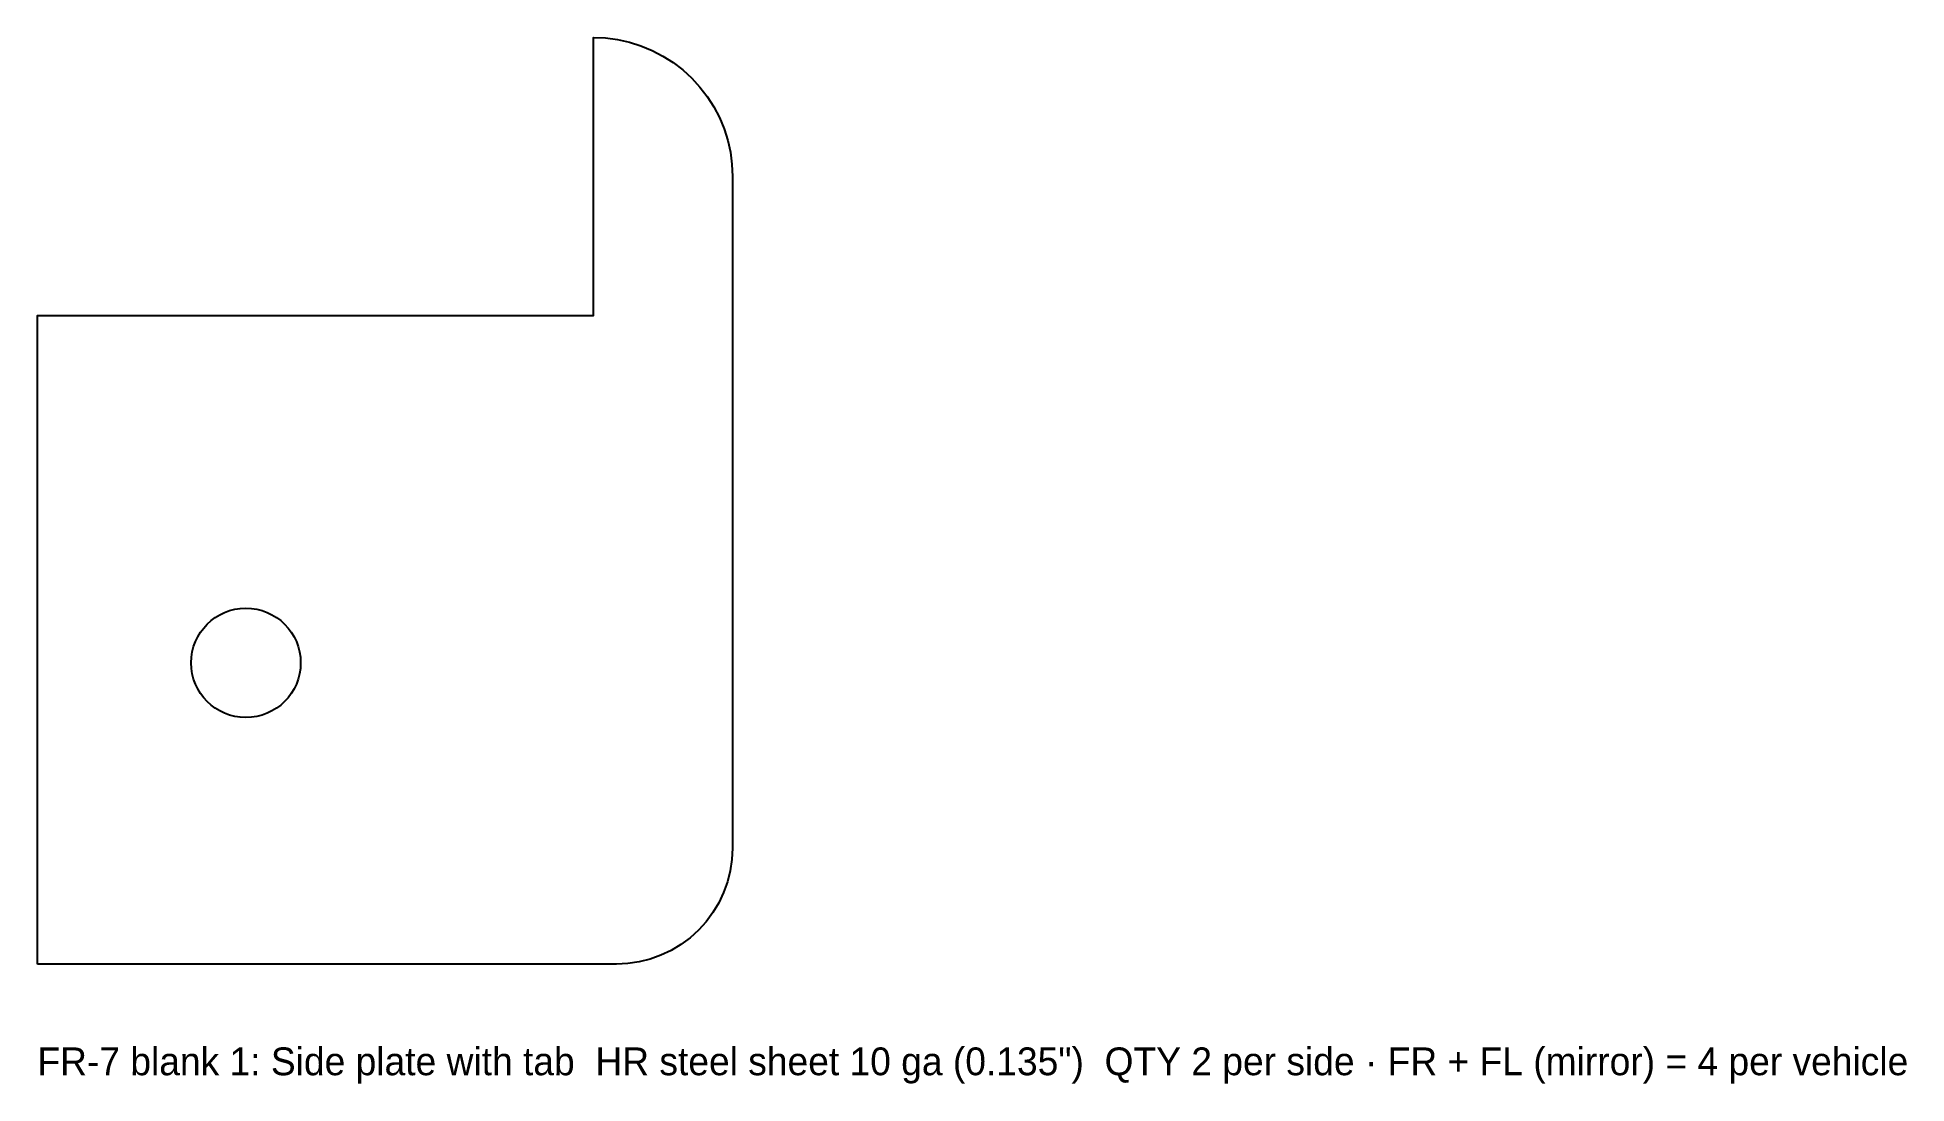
# Model space of a CAD drawing. Header units: inches. Extents: x 0 to 10.1, y -0.6 to 5.
import ezdxf

# ---------------------------------------------------------------- set-up
doc = ezdxf.new("R2010")
doc.units = ezdxf.units.IN
doc.header["$MEASUREMENT"] = 0
doc.layers.add('CUT', color=7, linetype='Continuous')
doc.layers.add('TEXT', color=3, linetype='Continuous')

msp = doc.modelspace()

# ---------------------------------------------------------------- linework, layer by layer
at = {"layer": 'CUT'}
msp.add_lwpolyline([(0, 0), (0, 3.5), (3, 3.5), (3, 5), (3.0654, 4.9971), (3.1302, 4.9886), (3.1941, 4.9744), (3.2565, 4.9548), (3.317, 4.9297), (3.375, 4.8995), (3.4302, 4.8644), (3.4821, 4.8245), (3.5303, 4.7803), (3.5745, 4.7321), (3.6144, 4.6802), (3.6495, 4.625), (3.6797, 4.567), (3.7048, 4.5065), (3.7244, 4.4441), (3.7386, 4.3802), (3.7471, 4.3154), (3.75, 4.25), (3.75, 0.625), (3.747, 0.5637), (3.738, 0.5031), (3.7231, 0.4436), (3.7024, 0.3858), (3.6762, 0.3304), (3.6447, 0.2778), (3.6081, 0.2285), (3.5669, 0.1831), (3.5215, 0.1419), (3.4722, 0.1053), (3.4196, 0.0738), (3.3642, 0.0476), (3.3064, 0.0269), (3.2469, 0.012), (3.1863, 0.003), (3.125, 0), (0, 0)], close=True, dxfattribs=at)
msp.add_circle((1.125, 1.625), 0.2953, dxfattribs=at)

# ---------------------------------------------------------------- texts
at = {"layer": 'TEXT'}
msp.add_text('FR-7 blank 1: Side plate with tab  HR steel sheet 10 ga (0.135")  QTY 2 per side · FR + FL (mirror) = 4 per vehicle', height=0.15, dxfattribs=at).set_placement((0, -0.6))

doc.saveas('drawing.dxf')
